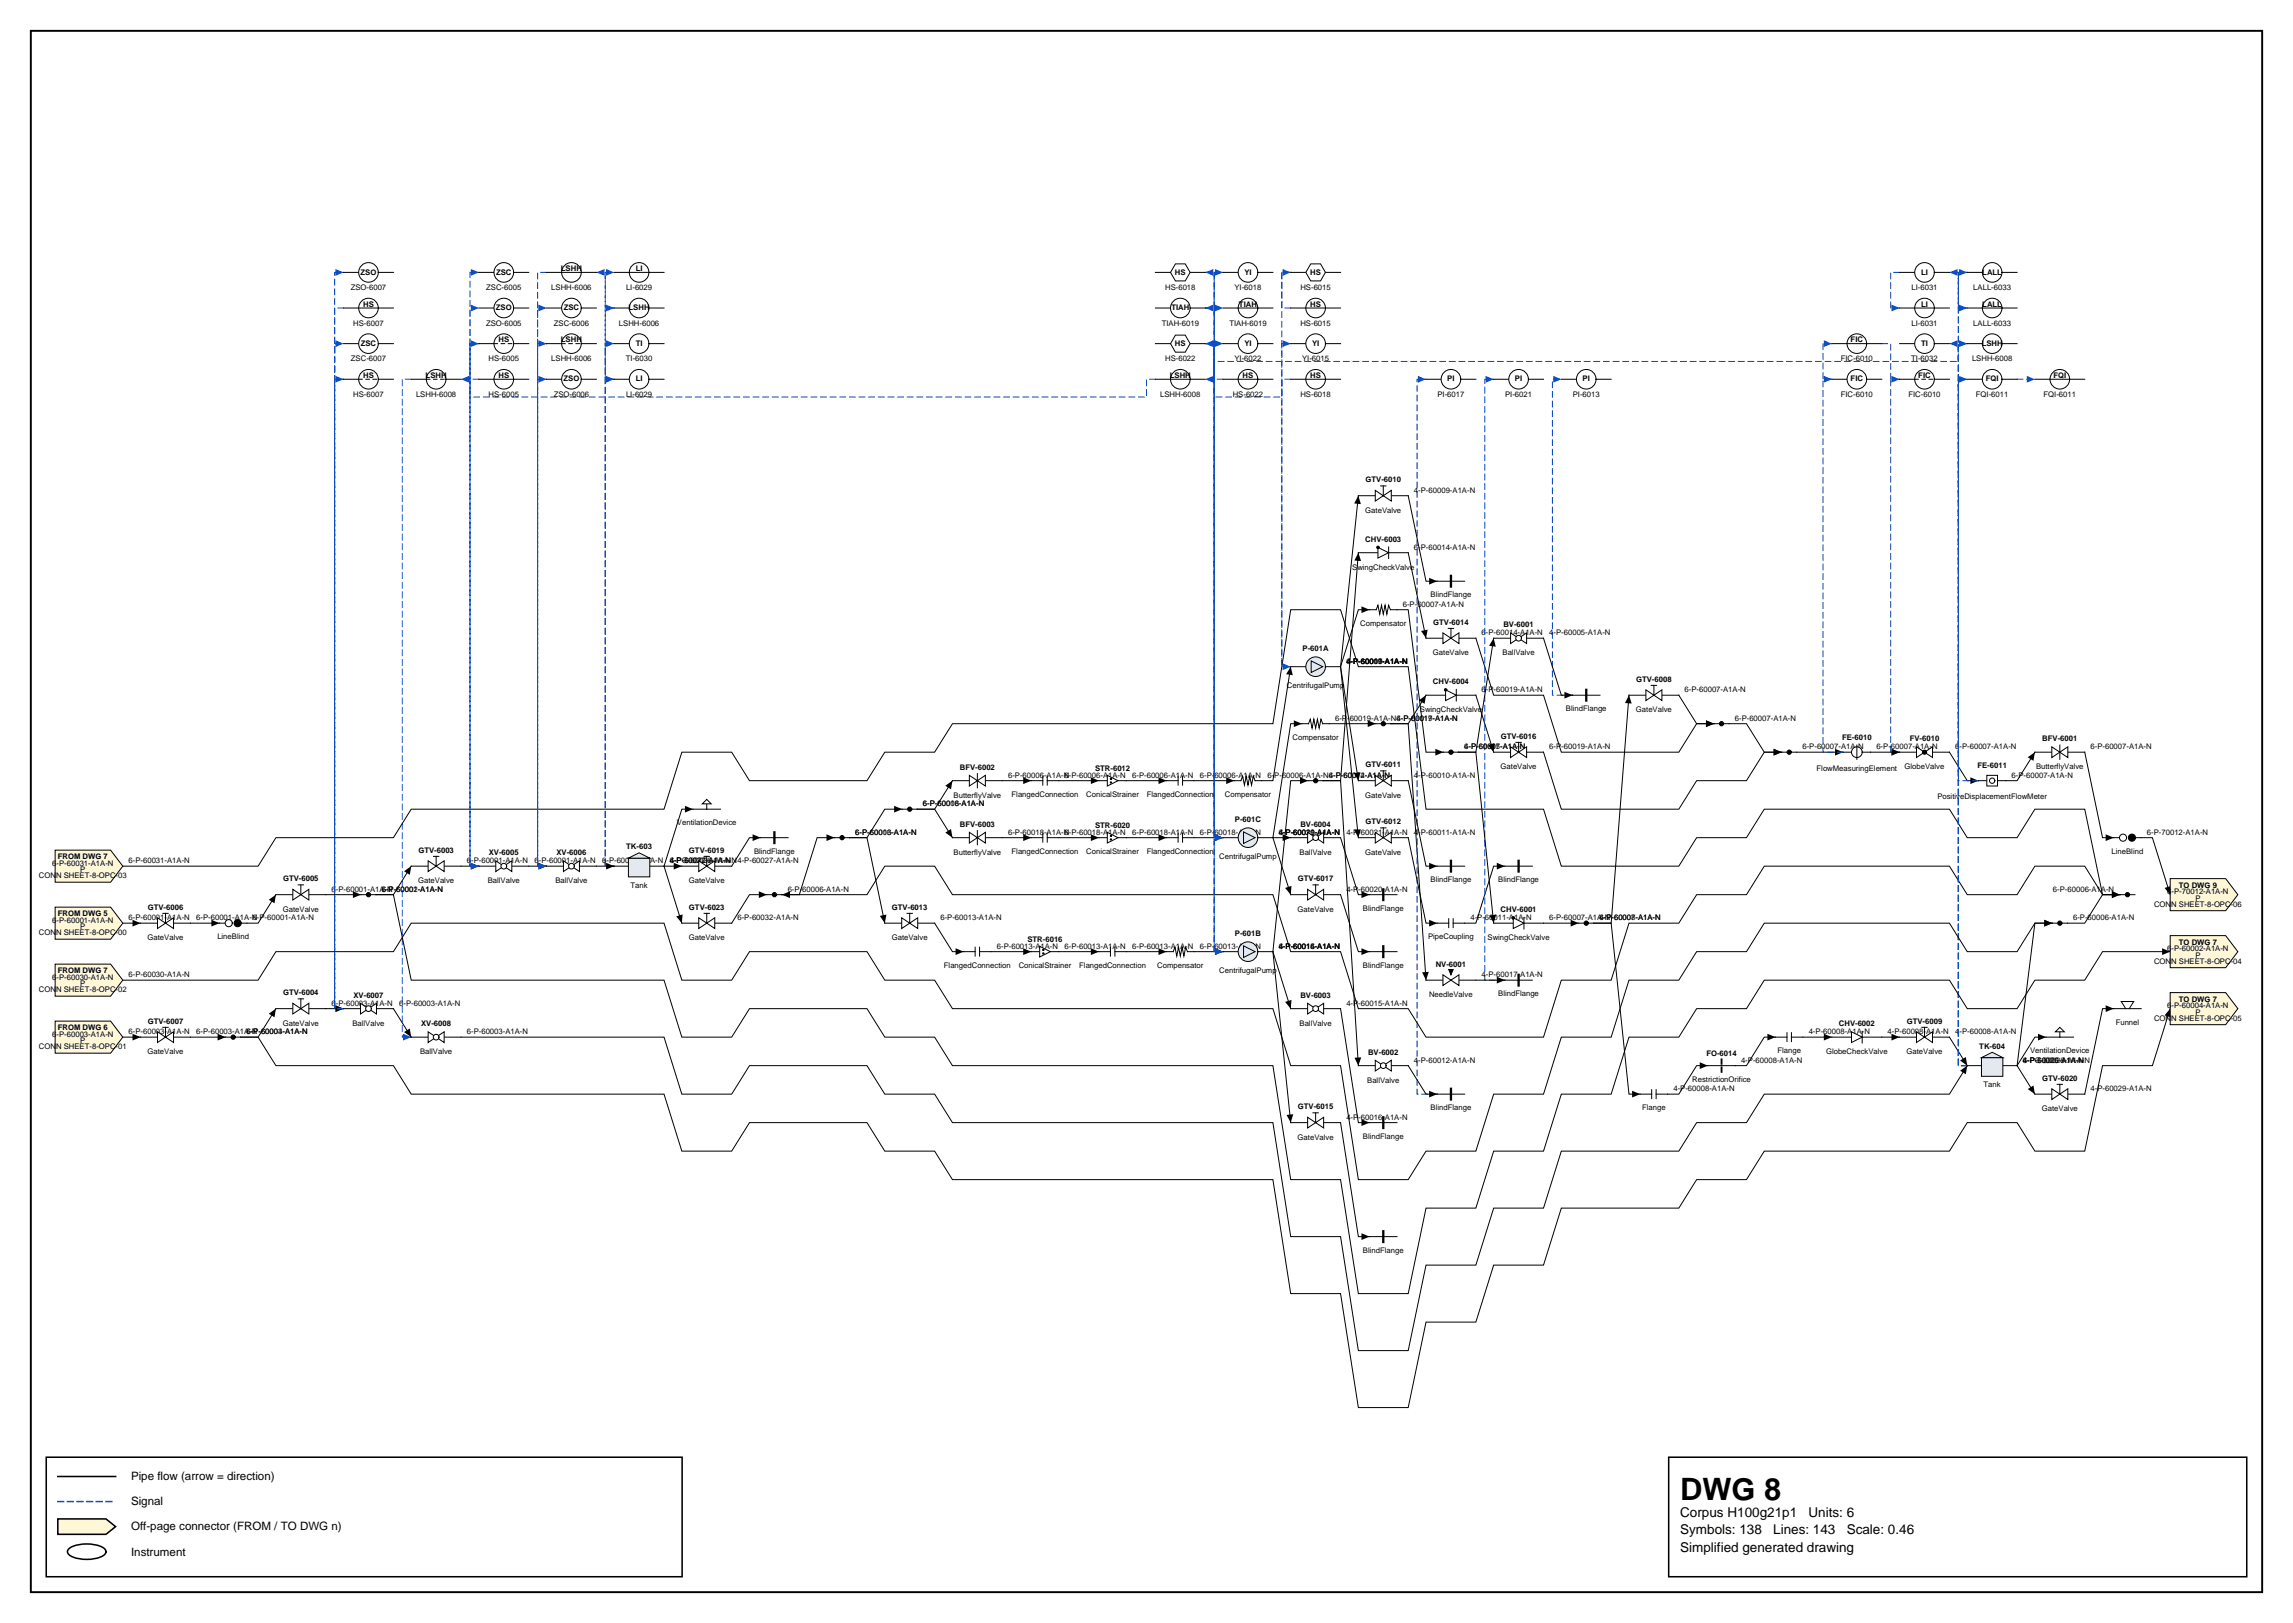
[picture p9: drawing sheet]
<svg xmlns="http://www.w3.org/2000/svg" width="420mm" height="297mm" viewBox="0 0 420 297" stroke-linecap="round" stroke-linejoin="round" font-family="sans-serif">
<defs><g id="words">
<text font-size="5.6" x="307.6" y="274.5">DWG 8</text>
<g font-size="2.5">
<text x="307.6" y="277.6">Corpus H100g21p1</text>
<text x="307.6" y="280.8">Symbols: 138</text>
<text x="324.6" y="280.8">Lines: 143</text>
<text x="331.1" y="277.6">Units: 6</text>
<text x="338.1" y="280.8">Scale: 0.46</text>
<text x="307.6" y="284">Simplified generated drawing</text>
</g>
<g font-size="2.1">
<text x="24" y="270.9">Pipe flow (arrow = direction)</text>
<text x="24" y="275.5">Signal</text>
<text x="24" y="280.1">Off-page connector (FROM / TO DWG n)</text>
<text x="24" y="284.7">Instrument</text>
</g>
<g font-size="1.4">
<text x="64.2" y="53.1">ZSO-6007</text>
<text x="66" y="50.3">ZSO</text>
<text x="89" y="53.1">ZSC-6005</text>
<text x="90.8" y="50.3">ZSC</text>
<text x="100.9" y="53.1">LSHH-6006</text>
<text x="102.7" y="49.6">LSHH</text>
<text x="114.6" y="53.1">LI-6029</text>
<text x="116.4" y="49.6">LI</text>
<text x="213.3" y="53.1">HS-6018</text>
<text x="215.1" y="50.3">HS</text>
<text x="226" y="53.1">YI-6018</text>
<text x="227.8" y="50.3">YI</text>
<text x="238.1" y="53.1">HS-6015</text>
<text x="239.9" y="50.3">HS</text>
<text x="349.9" y="53.1">LI-6031</text>
<text x="351.7" y="50.3">LI</text>
<text x="361.3" y="53.1">LALL-6033</text>
<text x="362.9" y="50.3">LALL</text>
<text x="64.7" y="59.6">HS-6007</text>
<text x="66.5" y="56.1">HS</text>
<text x="89" y="59.6">ZSO-6005</text>
<text x="90.8" y="56.8">ZSO</text>
<text x="101.4" y="59.6">ZSC-6006</text>
<text x="103.2" y="56.8">ZSC</text>
<text x="113.3" y="59.6">LSHH-6006</text>
<text x="115.1" y="56.8">LSHH</text>
<text x="212.7" y="59.6">TIAH-6019</text>
<text x="214.5" y="56.8">TIAH</text>
<text x="225.1" y="59.6">TIAH-6019</text>
<text x="226.8" y="56.1">TIAH</text>
<text x="238.1" y="59.6">HS-6015</text>
<text x="239.9" y="56.1">HS</text>
<text x="349.9" y="59.6">LI-6031</text>
<text x="351.7" y="56.1">LI</text>
<text x="361.3" y="59.6">LALL-6033</text>
<text x="362.9" y="56.1">LALL</text>
<text x="66.1" y="63.3">ZSC</text>
<text x="91.3" y="62.6">HS</text>
<text x="102.7" y="62.6">LSHH</text>
<text x="116.4" y="63.3">TI</text>
<text x="215.1" y="63.3">HS</text>
<text x="227.8" y="63.3">YI</text>
<text x="240.2" y="63.3">YI</text>
<text x="338.8" y="62.6">FIC</text>
<text x="351.7" y="63.3">TI</text>
<text x="362.8" y="63.3">LSHH</text>
<text x="64.2" y="66.1">ZSC-6007</text>
<text x="66.5" y="69.2">HS</text>
<text x="77.9" y="69.2">LSHH</text>
<text x="89.5" y="66.1">HS-6005</text>
<text x="91.3" y="69.2">HS</text>
<text x="100.9" y="66.1">LSHH-6006</text>
<text x="103.2" y="69.8">ZSO</text>
<text x="114.6" y="66.1">TI-6030</text>
<text x="116.4" y="69.8">LI</text>
<text x="213.3" y="66.1">HS-6022</text>
<text x="214.2" y="69.2">LSHH</text>
<text x="226" y="66.1">YI-6022</text>
<text x="227.5" y="69.2">HS</text>
<text x="238.4" y="66.1">YI-6015</text>
<text x="239.9" y="69.2">HS</text>
<text x="265" y="69.8">PI</text>
<text x="277.4" y="69.8">PI</text>
<text x="289.7" y="69.8">PI</text>
<text x="337" y="66.1">FIC-6010</text>
<text x="338.8" y="69.8">FIC</text>
<text x="349.9" y="66.1">TI-6032</text>
<text x="351.2" y="69.2">FIC</text>
<text x="361" y="66.1">LSHH-6008</text>
<text x="363.6" y="69.8">FQI</text>
<text x="375.9" y="69.2">FQI</text>
<text x="64.7" y="72.6">HS-6007</text>
<text x="76.2" y="72.6">LSHH-6008</text>
<text x="89.5" y="72.6">HS-6005</text>
<text x="101.4" y="72.6">ZSO-6006</text>
<text x="114.6" y="72.6">LI-6029</text>
<text x="212.4" y="72.6">LSHH-6008</text>
<text x="225.7" y="72.6">HS-6022</text>
<text x="238.1" y="72.6">HS-6018</text>
<text x="263.2" y="72.6">PI-6017</text>
<text x="275.6" y="72.6">PI-6021</text>
<text x="287.9" y="72.6">PI-6013</text>
<text x="337" y="72.6">FIC-6010</text>
<text x="349.4" y="72.6">FIC-6010</text>
<text x="361.7" y="72.6">FQI-6011</text>
<text x="374.1" y="72.6">FQI-6011</text>
<text x="250" y="88.2">GTV-6010</text>
<text x="250" y="93.8">GateValve</text>
<text x="258.9" y="90.2">4-P-60009-A1A-N</text>
<text x="250" y="99.2">CHV-6003</text>
<text x="258.9" y="100.6">6-P-60014-A1A-N</text>
<text x="247.6" y="104.2">SwingCheckValve</text>
<text x="256.8" y="111.1">6-P-60007-A1A-N</text>
<text x="261.9" y="109.3">BlindFlange</text>
<text x="238.5" y="119.2">P-601A</text>
<text x="249" y="114.5">Compensator</text>
<text x="262.3" y="119.9">GateValve</text>
<text x="262.4" y="114.3">GTV-6014</text>
<text x="271.3" y="116.3">6-P-60014-A1A-N</text>
<text x="275.1" y="119.9">BallValve</text>
<text x="275.2" y="114.8">BV-6001</text>
<text x="283.6" y="116.3">4-P-60005-A1A-N</text>
<text x="235.6" y="125.9">CentrifugalPump</text>
<text x="246.5" y="121.5">4-P-60009-A1A-N</text>
<text x="246.5" y="121.5">4-P-60011-A1A-N</text>
<text x="246.5" y="121.5">6-P-60007-A1A-N</text>
<text x="246.5" y="121.5">4-P-60010-A1A-N</text>
<text x="262.3" y="125.2">CHV-6004</text>
<text x="299.5" y="124.7">GTV-6008</text>
<text x="244.4" y="131.9">6-P-60019-A1A-N6-P-60019-A1A-N</text>
<text x="255.7" y="131.9">4-P-60017-A1A-N</text>
<text x="260" y="130.3">SwingCheckValve</text>
<text x="271.3" y="126.7">6-P-60019-A1A-N</text>
<text x="286.7" y="130.2">BlindFlange</text>
<text x="299.5" y="130.3">GateValve</text>
<text x="308.4" y="126.7">6-P-60007-A1A-N</text>
<text x="317.6" y="131.9">6-P-60007-A1A-N</text>
<text x="236.6" y="135.4">Compensator</text>
<text x="268.1" y="137.1">6-P-60007-A1A-N</text>
<text x="268.1" y="137.1">4-P-60005-A1A-N</text>
<text x="274.8" y="135.2">GTV-6016</text>
<text x="283.6" y="137.1">6-P-60019-A1A-N</text>
<text x="330" y="137.1">6-P-60007-A1A-N</text>
<text x="337.3" y="135.3">FE-6010</text>
<text x="343.5" y="137.1">6-P-60007-A1A-N</text>
<text x="349.6" y="135.7">FV-6010</text>
<text x="358" y="137.1">6-P-60007-A1A-N</text>
<text x="373.9" y="135.7">BFV-6001</text>
<text x="382.7" y="137.1">6-P-60007-A1A-N</text>
<text x="175.7" y="140.9">BFV-6002</text>
<text x="184.6" y="142.3">6-P-60006-A1A-N</text>
<text x="194.9" y="142.3">6-P-60006-A1A-N</text>
<text x="200.5" y="141">STR-6012</text>
<text x="207.3" y="142.3">6-P-60006-A1A-N</text>
<text x="219.7" y="142.3">6-P-60006-A1A-N</text>
<text x="232.1" y="142.3">6-P-60006-A1A-N4-P-60012-A1A-N</text>
<text x="243.3" y="142.3">6-P-60014-A1A-N</text>
<text x="250" y="140.4">GTV-6011</text>
<text x="258.9" y="142.3">4-P-60010-A1A-N</text>
<text x="274.7" y="140.8">GateValve</text>
<text x="332.6" y="141.1">FlowMeasuringElement</text>
<text x="348.7" y="140.8">GlobeValve</text>
<text x="362" y="140.6">FE-6011</text>
<text x="368.3" y="142.3">6-P-60007-A1A-N</text>
<text x="372.8" y="140.8">ButterflyValve</text>
<text x="169" y="147.6">6-P-60018-A1A-N</text>
<text x="169" y="147.6">6-P-60006-A1A-N</text>
<text x="174.6" y="146">ButterflyValve</text>
<text x="185.2" y="145.8">FlangedConnection</text>
<text x="198.9" y="145.8">ConicalStrainer</text>
<text x="210" y="145.8">FlangedConnection</text>
<text x="224.2" y="145.8">Compensator</text>
<text x="250" y="146">GateValve</text>
<text x="354.7" y="146.3">PositiveDisplacementFlowMeter</text>
<text x="114.7" y="155.4">TK-603</text>
<text x="123.9" y="151">VentilationDevice</text>
<text x="156.6" y="152.8">6-P-60013-A1A-N</text>
<text x="156.6" y="152.8">6-P-60006-A1A-N</text>
<text x="175.7" y="151.3">BFV-6003</text>
<text x="184.6" y="152.8">6-P-60018-A1A-N</text>
<text x="194.9" y="152.8">6-P-60018-A1A-N</text>
<text x="200.5" y="151.5">STR-6020</text>
<text x="207.3" y="152.8">6-P-60018-A1A-N</text>
<text x="219.7" y="152.8">6-P-60018-A1A-N</text>
<text x="226.1" y="150.5">P-601C</text>
<text x="234.1" y="152.8">6-P-60019-A1A-N</text>
<text x="234.1" y="152.8">4-P-60020-A1A-N</text>
<text x="234.1" y="152.8">4-P-60021-A1A-N</text>
<text x="238.1" y="151.3">BV-6004</text>
<text x="246.5" y="152.8">4-P-60021-A1A-N</text>
<text x="250" y="150.8">GTV-6012</text>
<text x="258.9" y="152.8">4-P-60011-A1A-N</text>
<text x="393.1" y="152.8">6-P-70012-A1A-N</text>
<text x="7.1" y="160.8">CONN SHEET-8-OPC-03</text>
<text x="9.6" y="158.4">6-P-60031-A1A-N</text>
<text x="10.6" y="157.3">FROM DWG 7</text>
<text x="14.7" y="159.6">P</text>
<text x="23.5" y="158">6-P-60031-A1A-N</text>
<text x="51.8" y="161.3">GTV-6005</text>
<text x="76.6" y="161.6">GateValve</text>
<text x="76.6" y="156">GTV-6003</text>
<text x="85.5" y="158">6-P-60001-A1A-N</text>
<text x="89.3" y="161.6">BallValve</text>
<text x="89.5" y="156.5">XV-6005</text>
<text x="97.9" y="158">6-P-60001-A1A-N</text>
<text x="101.7" y="161.6">BallValve</text>
<text x="101.9" y="156.5">XV-6006</text>
<text x="110.2" y="158">6-P-60001-A1A-N</text>
<text x="122.6" y="158">4-PG-60026-A1A-N4-P-60027-A1A-N</text>
<text x="122.6" y="158">4-P-60027-A1A-N</text>
<text x="122.6" y="158">6-P-60032-A1A-N</text>
<text x="126.1" y="161.6">GateValve</text>
<text x="126.1" y="156">GTV-6019</text>
<text x="138.1" y="156.2">BlindFlange</text>
<text x="174.6" y="156.4">ButterflyValve</text>
<text x="185.2" y="156.2">FlangedConnection</text>
<text x="198.9" y="156.2">ConicalStrainer</text>
<text x="210" y="156.2">FlangedConnection</text>
<text x="223.2" y="157.2">CentrifugalPump</text>
<text x="237.6" y="161.3">GTV-6017</text>
<text x="237.9" y="156.4">BallValve</text>
<text x="250" y="156.4">GateValve</text>
<text x="261.9" y="161.5">BlindFlange</text>
<text x="274.3" y="161.5">BlindFlange</text>
<text x="386.6" y="156.2">LineBlind</text>
<text x="10.6" y="167.7">FROM DWG 5</text>
<text x="27.1" y="166.5">GTV-6006</text>
<text x="51.8" y="166.8">GateValve</text>
<text x="60.7" y="163.2">6-P-60001-A1A-N</text>
<text x="69.9" y="163.2">6-P-60001-A1A-N</text>
<text x="69.9" y="163.2">6-P-60002-A1A-N</text>
<text x="115.4" y="162.4">Tank</text>
<text x="126.1" y="166.5">GTV-6023</text>
<text x="144.2" y="163.2">6-P-60006-A1A-N</text>
<text x="163.3" y="166.5">GTV-6013</text>
<text x="237.6" y="166.8">GateValve</text>
<text x="246.5" y="163.2">4-P-60020-A1A-N</text>
<text x="249.5" y="166.7">BlindFlange</text>
<text x="274.7" y="167">CHV-6001</text>
<text x="375.9" y="163.2">6-P-60006-A1A-N</text>
<text x="394.4" y="166">CONN SHEET-8-OPC-06</text>
<text x="396.8" y="163.6">6-P-70012-A1A-N</text>
<text x="398.9" y="162.5">TO DWG 9</text>
<text x="401.9" y="164.8">P</text>
<text x="7.1" y="171.2">CONN SHEET-8-OPC-00</text>
<text x="9.6" y="168.9">6-P-60001-A1A-N</text>
<text x="14.7" y="170">P</text>
<text x="23.5" y="168.4">6-P-60001-A1A-N</text>
<text x="27" y="172">GateValve</text>
<text x="35.9" y="168.4">6-P-60001-A1A-N</text>
<text x="39.8" y="171.9">LineBlind</text>
<text x="46.3" y="168.4">6-P-60001-A1A-N</text>
<text x="126.1" y="172">GateValve</text>
<text x="135" y="168.4">6-P-60032-A1A-N</text>
<text x="163.3" y="172">GateValve</text>
<text x="172.2" y="168.4">6-P-60013-A1A-N</text>
<text x="182.5" y="173.6">6-P-60013-A1A-N</text>
<text x="188.1" y="172.3">STR-6016</text>
<text x="194.9" y="173.6">6-P-60013-A1A-N</text>
<text x="207.3" y="173.6">6-P-60013-A1A-N</text>
<text x="219.7" y="173.6">6-P-60013-A1A-N</text>
<text x="226.1" y="171.4">P-601B</text>
<text x="234.1" y="173.6">4-P-60015-A1A-N</text>
<text x="234.1" y="173.6">4-P-60016-A1A-N</text>
<text x="234.1" y="173.6">6-P-60014-A1A-N</text>
<text x="261.4" y="171.9">PipeCoupling</text>
<text x="269.2" y="168.4">4-P-60011-A1A-N</text>
<text x="272.3" y="172">SwingCheckValve</text>
<text x="283.6" y="168.4">6-P-60007-A1A-N</text>
<text x="292.8" y="168.4">4-P-60008-A1A-N</text>
<text x="292.8" y="168.4">6-P-60007-A1A-N</text>
<text x="379.5" y="168.4">6-P-60006-A1A-N</text>
<text x="398.9" y="172.9">TO DWG 7</text>
<text x="9.6" y="179.3">6-P-60030-A1A-N</text>
<text x="10.6" y="178.1">FROM DWG 7</text>
<text x="23.5" y="178.9">6-P-60030-A1A-N</text>
<text x="172.8" y="177.1">FlangedConnection</text>
<text x="186.5" y="177.1">ConicalStrainer</text>
<text x="197.6" y="177.1">FlangedConnection</text>
<text x="211.9" y="177.1">Compensator</text>
<text x="223.2" y="178.1">CentrifugalPump</text>
<text x="249.5" y="177.1">BlindFlange</text>
<text x="262.9" y="176.9">NV-6001</text>
<text x="271.3" y="178.9">4-P-60017-A1A-N</text>
<text x="394.4" y="176.4">CONN SHEET-8-OPC-04</text>
<text x="396.8" y="174.1">6-P-60002-A1A-N</text>
<text x="401.9" y="175.3">P</text>
<text x="7.1" y="181.6">CONN SHEET-8-OPC-02</text>
<text x="14.7" y="180.5">P</text>
<text x="51.8" y="182.1">GTV-6004</text>
<text x="60.7" y="184.1">6-P-60003-A1A-N</text>
<text x="64.7" y="182.6">XV-6007</text>
<text x="73.1" y="184.1">6-P-60003-A1A-N</text>
<text x="238.1" y="182.6">BV-6003</text>
<text x="246.5" y="184.1">4-P-60015-A1A-N</text>
<text x="261.6" y="182.5">NeedleValve</text>
<text x="274.3" y="182.3">BlindFlange</text>
<text x="396.8" y="184.5">6-P-60004-A1A-N</text>
<text x="398.9" y="183.3">TO DWG 7</text>
<text x="401.9" y="185.7">P</text>
<text x="9.6" y="189.7">6-P-60003-A1A-N</text>
<text x="10.6" y="188.5">FROM DWG 6</text>
<text x="14.7" y="190.9">P</text>
<text x="23.5" y="189.3">6-P-60003-A1A-N</text>
<text x="27.1" y="187.3">GTV-6007</text>
<text x="35.9" y="189.3">6-P-60003-A1A-N</text>
<text x="45.1" y="189.3">6-P-60003-A1A-N</text>
<text x="45.1" y="189.3">6-P-60004-A1A-N</text>
<text x="51.8" y="187.7">GateValve</text>
<text x="64.5" y="187.7">BallValve</text>
<text x="77.1" y="187.8">XV-6008</text>
<text x="85.5" y="189.3">6-P-60003-A1A-N</text>
<text x="237.9" y="187.7">BallValve</text>
<text x="331.1" y="189.3">4-P-60008-A1A-N</text>
<text x="336.7" y="187.8">CHV-6002</text>
<text x="345.6" y="189.3">4-P-60008-A1A-N</text>
<text x="349.1" y="187.3">GTV-6009</text>
<text x="358" y="189.3">4-P-60008-A1A-N</text>
<text x="362.4" y="191.9">TK-604</text>
<text x="387.3" y="187.5">Funnel</text>
<text x="394.4" y="186.9">CONN SHEET-8-OPC-05</text>
<text x="7.1" y="192.1">CONN SHEET-8-OPC-01</text>
<text x="27" y="192.9">GateValve</text>
<text x="76.9" y="192.9">BallValve</text>
<text x="250.5" y="193">BV-6002</text>
<text x="258.9" y="194.5">4-P-60012-A1A-N</text>
<text x="309.8" y="198">RestrictionOrifice</text>
<text x="312.4" y="193.2">FO-6014</text>
<text x="318.8" y="194.5">4-P-60008-A1A-N</text>
<text x="325.4" y="192.7">Flange</text>
<text x="334.3" y="192.9">GlobeCheckValve</text>
<text x="349" y="192.9">GateValve</text>
<text x="370.3" y="194.5">4-PG-60028-A1A-N</text>
<text x="370.3" y="194.5">6-P-60006-A1A-N</text>
<text x="370.3" y="194.5">4-P-60029-A1A-N</text>
<text x="371.7" y="192.7">VentilationDevice</text>
<text x="373.9" y="197.8">GTV-6020</text>
<text x="237.6" y="203">GTV-6015</text>
<text x="250.3" y="198.1">BallValve</text>
<text x="261.9" y="203.2">BlindFlange</text>
<text x="300.6" y="203.2">Flange</text>
<text x="306.4" y="199.7">4-P-60008-A1A-N</text>
<text x="363.2" y="198.9">Tank</text>
<text x="373.8" y="203.3">GateValve</text>
<text x="382.7" y="199.7">4-P-60029-A1A-N</text>
<text x="237.6" y="208.6">GateValve</text>
<text x="246.5" y="204.9">4-P-60016-A1A-N</text>
<text x="249.5" y="208.4">BlindFlange</text>
<text x="249.5" y="229.2">BlindFlange</text>
</g>
</g></defs>
<path d="M5.6 5.6h408.6v285.8h-408.6z" fill="none" stroke="#000" stroke-width=".35"/>
<path d="M8.5 266.7h116.4v21.9h-116.4zM10.6 270.2h10.6M305.5 266.7h105.8v21.9h-105.8z" fill="none" stroke="#000" stroke-width=".28"/>
<path d="M10.6 274.8h10.6" fill="none" stroke="#0046c8" stroke-width=".28" stroke-dasharray="1.1 .7"/>
<path d="M10.6 278h8.8l1.8 1.4-1.8 1.4h-8.8z" fill="#fff7d6" stroke="#000" stroke-width=".28"/>
<path d="M12.7 283.4a6.7 6.7 0 0 1 6.3 0 .72 .72 0 0 1 0 1.2 6.7 6.7 0 0 1-6.3 0 .72 .72 0 0 1 0-1.2z" fill="none" stroke="#000" stroke-width=".28"/>
<path d="M325.1 189.8h-2.1l-3.3 5.2h-2" fill="none" stroke="#000" stroke-width=".18"/>
<path d="M323.6 189.2l1.5 .6-1.5 .6z" fill="#000"/>
<path d="M75.3 69.4h-1.6v120.4h1.6" fill="none" stroke="#0046c8" stroke-width=".18" stroke-dasharray="1.1 .7"/>
<path d="M73.8 189.2l1.5 .6-1.5 .6z" fill="#0046c8"/>
<path d="M270.2 116.8l3.3 10.4h9.1l3.2 10.5h21.6l3.2-5.2h3.2M261.1 127.2l-3.3 5.3h-3.2h3.2l3.3 46.9M34.9 189.8h6.4" fill="none" stroke="#000" stroke-width=".18"/>
<path d="M259.8 128.2l1.3-1-.3 1.6zM312.3 131.8l1.5 .7-1.5 .6zM260.4 178l1.2-.1-.5 1.5zM39.8 189.2l1.5 .6-1.5 .6z" fill="#000"/>
<path d="M263.1 200.2h-3.7v-130.8h1.7" fill="none" stroke="#0046c8" stroke-width=".18" stroke-dasharray="1.1 .7"/>
<path d="M259.6 68.8l1.5 .6-1.5 .6z" fill="#0046c8"/>
<path d="M84.4 158.5h3.3" fill="none" stroke="#000" stroke-width=".18"/>
<path d="M86.2 157.9l1.5 .6-1.5 .6z" fill="#000"/>
<path d="M223.9 69.4h-1.6v-6.5h-1.6" fill="none" stroke="#0046c8" stroke-width=".18" stroke-dasharray="1.1 .7"/>
<path d="M220.7 62.9l1.4-.6v1.2z" fill="#0046c8"/>
<path d="M236.3 56.4h-1.6v-6.5h1.6" fill="none" stroke="#0046c8" stroke-width=".18" stroke-dasharray="1.1 .7"/>
<path d="M234.8 49.2l1.5 .7-1.5 .6z" fill="#0046c8"/>
<path d="M193.8 142.9h7.4M50.5 163.7l-3.2 5.3h-2.1" fill="none" stroke="#000" stroke-width=".18"/>
<path d="M199.7 142.3l1.5 .6-1.5 .6zM49.2 164.7l1.3-1-.2 1.6z" fill="#000"/>
<path d="M87.7 69.4h-1.7v-6.5h1.7" fill="none" stroke="#0046c8" stroke-width=".18" stroke-dasharray="1.1 .7"/>
<path d="M86.2 62.3l1.5 .6-1.5 .6z" fill="#0046c8"/>
<path d="M193.8 174.2h7.4" fill="none" stroke="#000" stroke-width=".18"/>
<path d="M199.7 173.6l1.5 .6-1.5 .6z" fill="#000"/>
<path d="M369.3 69.4h3.3" fill="none" stroke="#0046c8" stroke-width=".18" stroke-dasharray="1.1 .7"/>
<path d="M371.1 68.8l1.5 .6-1.5 .6z" fill="#0046c8"/>
<path d="M360.2 62.9h-1.7v3.3h-136.2v3.2h-1.6" fill="none" stroke="#0046c8" stroke-width=".18" stroke-dasharray="1.1 .7"/>
<path d="M220.7 69.4l1.4-.6v1.2z" fill="#0046c8"/>
<path d="M236.3 122l-3.3 20.9h-2M243.4 132.5h8.5M381.7 137.7l3.2 15.6h2.1M218.6 153.3h5.3M218.6 142.9h7.4M245.4 184.6l3.3 20.9h2M257.8 195l3.3 5.2h2M356.9 189.8l3.3 5.2" fill="none" stroke="#000" stroke-width=".18"/>
<path d="M236.3 122l.4 1.6-1.2-.2zM250.4 131.8l1.5 .7-1.5 .6zM222.4 152.7l1.5 .6-1.5 .6zM224.5 142.3l1.5 .6-1.5 .6zM385.5 152.7l1.5 .6-1.5 .6zM358.9 194.1l1-.7 .3 1.6zM249.3 204.8l1.4 .7-1.4 .6zM261.6 199.6l1.5 .6-1.5 .7z" fill="#000"/>
<path d="M360.2 49.9h-1.7v6.5h1.7" fill="none" stroke="#0046c8" stroke-width=".18" stroke-dasharray="1.1 .7"/>
<path d="M358.7 55.8l1.5 .6-1.5 .6z" fill="#0046c8"/>
<path d="M257.8 90.7l3.3 15.7h2M165.2 148.1h-3.2l-3.3 5.2h-3.2h3.2l3.3 15.7" fill="none" stroke="#000" stroke-width=".18"/>
<path d="M261.6 105.8l1.5 .6-1.5 .6zM163.7 147.5l1.5 .6-1.5 .6zM161.1 167.6l1.2-.2-.3 1.6z" fill="#000"/>
<path d="M62.9 69.4h-1.6v115.2h1.6" fill="none" stroke="#0046c8" stroke-width=".18" stroke-dasharray="1.1 .7"/>
<path d="M61.4 184l1.5 .6-1.5 .6z" fill="#0046c8"/>
<path d="M312.7 195h-2.1l-3.2 5.2h-2.1" fill="none" stroke="#000" stroke-width=".18"/>
<path d="M311.2 194.4l1.5 .6-1.5 .7z" fill="#000"/>
<path d="M112.4 69.4h-1.6v-19.5h1.6" fill="none" stroke="#0046c8" stroke-width=".18" stroke-dasharray="1.1 .7"/>
<path d="M111 49.2l1.4 .7-1.4 .6z" fill="#0046c8"/>
<path d="M282.6 137.7l3.2 10.4h21.6l3.2-5.2h9.1l3.3-5.2h3.2M183.5 153.3h5.3M275.5 158.5h-2l-3.3 10.5h-2.1M171.1 169l3.3 5.2h2" fill="none" stroke="#000" stroke-width=".18"/>
<path d="M324.7 137l1.5 .7-1.5 .6zM187.3 152.7l1.5 .6-1.5 .6zM274 157.9l1.5 .6-1.5 .6zM174.9 173.6l1.5 .6-1.5 .6z" fill="#000"/>
<path d="M287.9 127.2h-3.7v-57.8h1.6" fill="none" stroke="#0046c8" stroke-width=".18" stroke-dasharray="1.1 .7"/>
<path d="M284.4 68.8l1.4 .6-1.4 .6z" fill="#0046c8"/>
<path d="M96.8 158.5h3.3" fill="none" stroke="#000" stroke-width=".18"/>
<path d="M98.6 157.9l1.5 .6-1.5 .6z" fill="#000"/>
<path d="M87.7 158.5h-1.7v-102.1h1.7" fill="none" stroke="#0046c8" stroke-width=".18" stroke-dasharray="1.1 .7"/>
<path d="M86.2 55.8l1.5 .6-1.5 .6z" fill="#0046c8"/>
<path d="M87.7 158.5h-1.7v-108.6h1.7" fill="none" stroke="#0046c8" stroke-width=".18" stroke-dasharray="1.1 .7"/>
<path d="M86.2 49.2l1.5 .7-1.5 .6z" fill="#0046c8"/>
<path d="M275.5 179.4h-3.7v-110h1.7" fill="none" stroke="#0046c8" stroke-width=".18" stroke-dasharray="1.1 .7"/>
<path d="M272 68.8l1.5 .6-1.5 .6z" fill="#0046c8"/>
<path d="M126.9 148.1h-2.1l-3.2 10.4" fill="none" stroke="#000" stroke-width=".18"/>
<path d="M125.4 147.5l1.5 .6-1.5 .6z" fill="#000"/>
<path d="M112.4 158.5h-1.6v-89.1h1.6" fill="none" stroke="#0046c8" stroke-width=".18" stroke-dasharray="1.1 .7"/>
<path d="M111 68.8l1.4 .6-1.4 .6z" fill="#0046c8"/>
<path d="M121.6 158.5h3.2" fill="none" stroke="#000" stroke-width=".18"/>
<path d="M123.3 157.9l1.5 .6-1.5 .6z" fill="#000"/>
<path d="M112.4 158.5h-1.6v-95.6h1.6" fill="none" stroke="#0046c8" stroke-width=".18" stroke-dasharray="1.1 .7"/>
<path d="M111 62.3l1.4 .6-1.4 .6z" fill="#0046c8"/>
<path d="M112.4 158.5h-1.6v-102.1h1.6" fill="none" stroke="#0046c8" stroke-width=".18" stroke-dasharray="1.1 .7"/>
<path d="M111 55.8l1.4 .6-1.4 .6z" fill="#0046c8"/>
<path d="M121.6 158.5l3.2 10.5M233 174.2l3.3 10.4" fill="none" stroke="#000" stroke-width=".18"/>
<path d="M123.8 167.7l1.2-.3-.2 1.6zM235.3 183.4l1.2-.4-.2 1.6z" fill="#000"/>
<path d="M223.9 174.2h-1.6v-124.3h1.6" fill="none" stroke="#0046c8" stroke-width=".18" stroke-dasharray="1.1 .7"/>
<path d="M222.4 49.2l1.5 .7-1.5 .6z" fill="#0046c8"/>
<path d="M233 174.2l3.3 31.3" fill="none" stroke="#000" stroke-width=".18"/>
<path d="M235.5 204.1l1.3-.2-.5 1.6z" fill="#000"/>
<path d="M223.9 174.2h-1.6v-117.8h-1.6" fill="none" stroke="#0046c8" stroke-width=".18" stroke-dasharray="1.1 .7"/>
<path d="M220.7 56.4l1.4-.6v1.2z" fill="#0046c8"/>
<path d="M270.2 127.2l3.3 10.5M239.5 142.9h-3.2l-3.3 31.3M181.4 174.2h7.4" fill="none" stroke="#000" stroke-width=".18"/>
<path d="M272.4 136.4l1.2-.3-.1 1.6zM238 142.3l1.5 .6-1.5 .6zM187.3 173.6l1.5 .6-1.5 .6z" fill="#000"/>
<path d="M236.3 49.9h-1.6v72.1h1.6" fill="none" stroke="#0046c8" stroke-width=".18" stroke-dasharray="1.1 .7"/>
<path d="M234.8 121.4l1.5 .6-1.5 .6z" fill="#0046c8"/>
<path d="M22.5 158.5h24.8l3.2-5.2h21.5l3.3-5.2h46.3l3.2-10.4h9.2l3.2 5.2h21.5l3.3-5.2h9.1l3.3-5.2h58.6l3.3-20.9h9.1l3.3 10.4h9.1l3.3 26.1h21.5l3.2 10.4h21.6l3.2-5.2h9.1l3.3-5.2h33.9l3.3 5.2h9.1l3.3-5.2h9.1l3.2 15.6h3.2M59.6 184.6h3.3" fill="none" stroke="#000" stroke-width=".18"/>
<path d="M386.6 163.1l1.5 .6-1.5 .7zM61.4 184l1.5 .6-1.5 .6z" fill="#000"/>
<path d="M347.8 69.4h-1.7v68.3h1.7" fill="none" stroke="#0046c8" stroke-width=".18" stroke-dasharray="1.1 .7"/>
<path d="M346.3 137l1.5 .7-1.5 .6z" fill="#0046c8"/>
<path d="M356.9 137.7l3.3 5.2h2M139.3 153.3h-2.1l-3.2 5.2M257.8 153.3l3.3 15.7h2M392 153.3h2.1l3.2 10.4M22.5 169h3.2" fill="none" stroke="#000" stroke-width=".18"/>
<path d="M137.8 152.7l1.5 .6-1.5 .6zM360.7 142.3l1.5 .6-1.5 .6zM24.3 168.3l1.4 .7-1.4 .6zM261.6 168.3l1.5 .7-1.5 .6zM396.3 162.5l1.2-.4-.2 1.6z" fill="#000"/>
<path d="M220.7 62.9h1.6v90.4h1.6" fill="none" stroke="#0046c8" stroke-width=".18" stroke-dasharray="1.1 .7"/>
<path d="M222.4 152.7l1.5 .6-1.5 .6z" fill="#0046c8"/>
<path d="M328.9 137.7h8.5M152.8 153.3h-3.2l-3.3 10.4h-3.1M206.2 174.2h7.4" fill="none" stroke="#000" stroke-width=".18"/>
<path d="M336 137l1.4 .7-1.4 .6zM151.3 152.7l1.5 .6-1.5 .6zM212.1 173.6l1.5 .6-1.5 .6z" fill="#000"/>
<path d="M87.7 62.9h-1.7v95.6h1.7" fill="none" stroke="#0046c8" stroke-width=".18" stroke-dasharray="1.1 .7"/>
<path d="M86.2 157.9l1.5 .6-1.5 .6z" fill="#0046c8"/>
<path d="M255.8 111.6h2l3.3 26.1h3.2M143.2 163.7h15.5l3.3-5.2h9.1l3.3 5.2h58.6l3.3 10.5h9.1l3.3 10.4h9.1l3.3 5.2h21.5l3.2-10.4h9.2l3.2-10.4h9.2l3.2-5.3h9.1l3.3-5.2h33.9l3.3 5.2h9.1l3.3-5.2h9.1l3.2 5.2h3.2M218.6 174.2h5.3M50.5 184.6l-3.2 5.2h-3.2h3.2l3.2 5.2h21.5l3.3 5.2h46.3l3.2 10.5h9.2l3.2-5.2h21.5l3.3 5.2h9.1l3.3 5.2h58.6l3.3 20.9h9.1l3.3 20.8h9.1l3.3-15.6h9.1l3.3-10.5h9.1l3.2-10.4h21.6l3.2-5.2h9.1l3.3-5.2h33.9l3.3-5.2h9.1l3.3 5.2h9.1l3.2-15.7h9.2l3.2-10.4M374.6 189.8h-2l-3.3 5.2M245.4 205.5l3.3 20.8h2" fill="none" stroke="#000" stroke-width=".18"/>
<path d="M262.8 137l1.5 .7-1.5 .6zM143.2 163.7l1.4-.6v1.3zM222.4 173.6l1.5 .6-1.5 .6zM49.2 185.5l1.3-.9-.2 1.6zM373.1 189.2l1.5 .6-1.5 .6zM397.3 184.6l.2 1.6-1.2-.4zM249.3 225.7l1.4 .6-1.4 .6z" fill="#000"/>
<path d="M360.2 195h-1.7v-132.1h1.7" fill="none" stroke="#0046c8" stroke-width=".18" stroke-dasharray="1.1 .7"/>
<path d="M358.7 62.3l1.5 .6-1.5 .6z" fill="#0046c8"/>
<path d="M360.2 195h-1.7v-145.1h1.7" fill="none" stroke="#0046c8" stroke-width=".18" stroke-dasharray="1.1 .7"/>
<path d="M358.7 49.2l1.5 .7-1.5 .6z" fill="#0046c8"/>
<path d="M360.2 195h-1.7v-132.1h-1.6" fill="none" stroke="#0046c8" stroke-width=".18" stroke-dasharray="1.1 .7"/>
<path d="M356.9 62.9l1.5-.6v1.2z" fill="#0046c8"/>
<path d="M360.2 195h-1.7v-145.1h-1.6" fill="none" stroke="#0046c8" stroke-width=".18" stroke-dasharray="1.1 .7"/>
<path d="M356.9 49.9l1.5-.7v1.3z" fill="#0046c8"/>
<path d="M375.7 169h-3.1l-3.3 26 3.3 5.2" fill="none" stroke="#000" stroke-width=".18"/>
<path d="M374.3 168.3l1.4 .7-1.4 .6zM371.2 199.3l1.1-.6 .3 1.5z" fill="#000"/>
<path d="M362.2 142.9h-3.7v-73.5h1.7" fill="none" stroke="#0046c8" stroke-width=".18" stroke-dasharray="1.1 .7"/>
<path d="M358.7 68.8l1.5 .6-1.5 .6z" fill="#0046c8"/>
<path d="M372.6 137.7l-3.3 5.2h-2.1M84.4 189.8h37.2l3.2 10.4h9.2l3.2-5.2h21.5l3.3 5.2h9.1l3.3 5.3h58.6l3.3 20.8h9.1l3.3 20.9h9.1l3.3-15.7h9.1l3.3-10.4h9.1l3.2-10.4h21.6l3.2-5.2h9.1l3.3-5.3h33.9l3.3-5.2" fill="none" stroke="#000" stroke-width=".18"/>
<path d="M371.2 138.6l1.4-.9-.3 1.5zM358.9 196l1.3-1-.3 1.6z" fill="#000"/>
<path d="M100.1 62.9h-1.7v95.6h1.7" fill="none" stroke="#0046c8" stroke-width=".18" stroke-dasharray="1.1 .7"/>
<path d="M98.6 157.9l1.5 .6-1.5 .6z" fill="#0046c8"/>
<path d="M245.4 163.7l3.3 10.5h2" fill="none" stroke="#000" stroke-width=".18"/>
<path d="M249.3 173.6l1.4 .6-1.4 .6z" fill="#000"/>
<path d="M223.9 153.3h-1.6v-90.4h1.6" fill="none" stroke="#0046c8" stroke-width=".18" stroke-dasharray="1.1 .7"/>
<path d="M222.4 62.3l1.5 .6-1.5 .6z" fill="#0046c8"/>
<path d="M238.4 132.5h-2.1l-3.3 20.8M75.3 158.5l-3.3 5.2h-3.2h3.2l3.3 15.7h46.3l3.2 10.4h9.2l3.2-5.2h21.5l3.3 5.2h9.1l3.3 5.2h58.6l3.3 20.9h9.1l3.3 20.9h9.1l3.3-15.7h9.1l3.3-10.4h9.1l3.2-10.5h9.2l3.2-10.4h9.2l3.2-5.2h9.1l3.3-5.2h33.9l3.3 5.2h9.1l3.3-5.2h9.1l3.2-5.2h12.4M206.2 153.3h7.4M233 153.3l3.3 10.4M233 153.3h3.3M59.6 163.7h6.5M330.1 189.8h5.3" fill="none" stroke="#000" stroke-width=".18"/>
<path d="M236.9 131.8l1.5 .7-1.5 .6zM74 159.5l1.3-1-.3 1.6zM212.1 152.7l1.5 .6-1.5 .6zM234.8 152.7l1.5 .6-1.5 .6zM64.6 163.1l1.5 .6-1.5 .7zM235.3 162.5l1.2-.4-.2 1.6zM395.8 173.6l1.5 .6-1.5 .6zM333.9 189.2l1.5 .6-1.5 .6z" fill="#000"/>
<path d="M112.4 56.4h-1.6v-6.5h-1.6" fill="none" stroke="#0046c8" stroke-width=".18" stroke-dasharray="1.1 .7"/>
<path d="M109.2 49.9l1.5-.7v1.3z" fill="#0046c8"/>
<path d="M344.5 62.9h1.6v6.5h1.7" fill="none" stroke="#0046c8" stroke-width=".18" stroke-dasharray="1.1 .7"/>
<path d="M346.3 68.8l1.5 .6-1.5 .6z" fill="#0046c8"/>
<path d="M347.8 49.9h-1.7v6.5h1.7" fill="none" stroke="#0046c8" stroke-width=".18" stroke-dasharray="1.1 .7"/>
<path d="M346.3 55.8l1.5 .6-1.5 .6z" fill="#0046c8"/>
<path d="M316.6 132.5h3.1l3.3 5.2h3.2M174.4 142.9l-3.3 5.2h-3.2h3.2l3.3 5.2M270.2 179.4h5.3M375.7 169h-3.1l-3.3 5.2h-9.1l-3.3-5.2h-33.9l-3.3 5.2h-9.1l-3.2 5.2h-9.2l-3.2 10.4h-9.2l-3.2 10.4h-9.1l-3.3 10.5h-9.1l-3.3 5.2h-9.1l-3.3-20.9h-9.1l-3.3-10.4h-58.6l-3.3-5.2h-9.1l-3.3-5.2h-21.5l-3.2 5.2h-9.2l-3.2-10.4h-46.3l-3.3 5.2h-21.5l-3.2 5.2h-24.8M344.5 189.8h3.3" fill="none" stroke="#000" stroke-width=".18"/>
<path d="M324.7 137l1.5 .7-1.5 .6zM173.1 152.4l1-.7 .3 1.6zM173.1 143.8l1.3-.9-.3 1.6zM274 178.8l1.5 .6-1.5 .6zM374.3 168.3l1.4 .7-1.4 .6zM346.3 189.2l1.5 .6-1.5 .6z" fill="#000"/>
<path d="M62.9 56.4h-1.6v13h1.6" fill="none" stroke="#0046c8" stroke-width=".18" stroke-dasharray="1.1 .7"/>
<path d="M61.4 68.8l1.5 .6-1.5 .6z" fill="#0046c8"/>
<path d="M257.8 101.2l3.3 15.6" fill="none" stroke="#000" stroke-width=".18"/>
<path d="M260.2 115.5l1.2-.3-.3 1.6z" fill="#000"/>
<path d="M220.7 56.4h3.2" fill="none" stroke="#0046c8" stroke-width=".18" stroke-dasharray="1.1 .7"/>
<path d="M222.4 55.8l1.5 .6-1.5 .6z" fill="#0046c8"/>
<path d="M307.4 127.2l3.2 5.3h3.2" fill="none" stroke="#000" stroke-width=".18"/>
<path d="M312.3 131.8l1.5 .7-1.5 .6z" fill="#000"/>
<path d="M236.3 122h-1.6v-59.1h1.6" fill="none" stroke="#0046c8" stroke-width=".18" stroke-dasharray="1.1 .7"/>
<path d="M234.8 62.3l1.5 .6-1.5 .6z" fill="#0046c8"/>
<path d="M248.7 90.7l-3.3 31.3M250.7 111.6h-2l-3.3 10.4M245.4 122l3.3 31.3M245.4 122l3.3 20.9M206.2 142.9h7.4M282.6 169h6.4M22.5 189.8h3.2" fill="none" stroke="#000" stroke-width=".18"/>
<path d="M248.7 90.7l.5 1.6-1.3-.2zM249.3 111l1.4 .6-1.4 .6zM212.1 142.3l1.5 .6-1.5 .6zM247.9 151.9l1.3-.1-.5 1.5zM247.9 141.5l1.2-.2-.4 1.6zM287.6 168.3l1.4 .7-1.4 .6zM24.3 189.2l1.4 .6-1.4 .6z" fill="#000"/>
<path d="M220.7 49.9h1.6v124.3h1.6" fill="none" stroke="#0046c8" stroke-width=".18" stroke-dasharray="1.1 .7"/>
<path d="M222.4 173.6l1.5 .6-1.5 .6z" fill="#0046c8"/>
<path d="M183.5 142.9h5.3M245.4 153.3l3.3 10.4h2M388.1 163.7h-3.2l-3.2 5.3h-3.2M387 184.6h-2.1l-3.2 15.6" fill="none" stroke="#000" stroke-width=".18"/>
<path d="M187.3 142.3l1.5 .6-1.5 .6zM249.3 163.1l1.4 .6-1.4 .7zM386.6 163.1l1.5 .6-1.5 .7zM385.5 184l1.5 .6-1.5 .6z" fill="#000"/>
<path d="M100.1 158.5h-1.7v-89.1h1.7" fill="none" stroke="#0046c8" stroke-width=".18" stroke-dasharray="1.1 .7"/>
<path d="M98.6 68.8l1.5 .6-1.5 .6z" fill="#0046c8"/>
<path d="M109.2 158.5h3.2" fill="none" stroke="#000" stroke-width=".18"/>
<path d="M111 157.9l1.4 .6-1.4 .6z" fill="#000"/>
<path d="M100.1 158.5h-1.7v-102.1h1.7" fill="none" stroke="#0046c8" stroke-width=".18" stroke-dasharray="1.1 .7"/>
<path d="M98.6 55.8l1.5 .6-1.5 .6z" fill="#0046c8"/>
<path d="M62.9 184.6h-1.6v-121.7h1.6" fill="none" stroke="#0046c8" stroke-width=".18" stroke-dasharray="1.1 .7"/>
<path d="M61.4 62.3l1.5 .6-1.5 .6z" fill="#0046c8"/>
<path d="M72 184.6l3.3 5.2" fill="none" stroke="#000" stroke-width=".18"/>
<path d="M74 188.9l1-.7 .3 1.6z" fill="#000"/>
<path d="M62.9 184.6h-1.6v-134.7h1.6" fill="none" stroke="#0046c8" stroke-width=".18" stroke-dasharray="1.1 .7"/>
<path d="M61.4 49.2l1.5 .7-1.5 .6z" fill="#0046c8"/>
<path d="M248.7 101.2l-3.3 41.7h-3.2h3.2l3.3 52.1M282.6 116.8l3.2 10.4h2.1M140.4 163.7h-3.2l-3.2 5.3" fill="none" stroke="#000" stroke-width=".18"/>
<path d="M248.7 101.2l.5 1.5-1.2-.1zM286.4 126.6l1.5 .6-1.5 .7zM138.9 163.1l1.5 .6-1.5 .7zM248 193.6l1.2-.1-.5 1.5z" fill="#000"/>
<path d="M211.5 69.4h-1.6v3.3h-123.9v-3.3h-1.6" fill="none" stroke="#0046c8" stroke-width=".18" stroke-dasharray="1.1 .7"/>
<path d="M84.4 69.4l1.5-.6v1.2z" fill="#0046c8"/>
<path d="M335.4 69.4h-1.6v-6.5h1.6" fill="none" stroke="#0046c8" stroke-width=".18" stroke-dasharray="1.1 .7"/>
<path d="M333.9 62.3l1.5 .6-1.5 .6z" fill="#0046c8"/>
<path d="M193.8 153.3h7.4" fill="none" stroke="#000" stroke-width=".18"/>
<path d="M199.7 152.7l1.5 .6-1.5 .6z" fill="#000"/>
<path d="M236.3 69.4h-1.6v3.3h-12.4v-22.8h-1.6" fill="none" stroke="#0046c8" stroke-width=".18" stroke-dasharray="1.1 .7"/>
<path d="M220.7 49.9l1.4-.7v1.3z" fill="#0046c8"/>
<path d="M273.5 116.8l-3.3 20.9h-3.2h3.2l3.3 31.3M34.9 169h5.3" fill="none" stroke="#000" stroke-width=".18"/>
<path d="M273.5 116.8l.3 1.6-1.2-.2zM38.7 168.3l1.5 .7-1.5 .6zM272.7 167.5l1.2-.1-.4 1.6z" fill="#000"/>
<path d="M100.1 49.9h-1.7v13h1.7" fill="none" stroke="#0046c8" stroke-width=".18" stroke-dasharray="1.1 .7"/>
<path d="M98.6 62.3l1.5 .6-1.5 .6z" fill="#0046c8"/>
<path d="M342.5 137.7h5.3M257.8 142.9l3.3 15.6h2" fill="none" stroke="#000" stroke-width=".18"/>
<path d="M346.3 137l1.5 .7-1.5 .6zM261.6 157.9l1.5 .6-1.5 .6z" fill="#000"/>
<path d="M337.4 137.7h-3.6v-68.3h1.6" fill="none" stroke="#0046c8" stroke-width=".18" stroke-dasharray="1.1 .7"/>
<path d="M333.9 68.8l1.5 .6-1.5 .6z" fill="#0046c8"/>
<path d="M261.1 69.4h2.7M267.4 69.4h2.8M298.2 127.2l-3.2 41.8h-3.2h3.2l3.2 31.2h2.1" fill="none" stroke="#000" stroke-width=".18"/>
<path d="M298.2 127.2l.5 1.6-1.2-.1zM298.8 199.6l1.5 .6-1.5 .7z" fill="#000"/>
<circle cx="265.6" cy="69.4" r="1.79" fill="#fff" stroke="#000" stroke-width=".18"/>
<path d="M75.3 69.4h2.8M81.6 69.4h2.8M312.7 195h5" fill="none" stroke="#000" stroke-width=".18"/>
<path d="M315.2 193.9v.8M315.2 195.4v.8" fill="none" stroke="#000" stroke-width=".34"/>
<circle cx="79.8" cy="69.4" r="1.79" fill="#fff" stroke="#000" stroke-width=".18"/>
<path d="M78.1 69.4h.6M79.4 69.4h.6M80.7 69.4h.6M261.1 116.8h3.1M267.1 116.8h3.1" fill="none" stroke="#000" stroke-width=".18"/>
<path d="M264.2 115.8l2.9 2v-2l-2.9 2z" fill="#fff" stroke="#000" stroke-width=".18"/>
<path d="M265.2 115h.9M265.6 115v1.8M251.9 132.5h2.7M250.7 174.2h5.1M25.7 189.8h3.1M31.8 189.8h3.1" fill="none" stroke="#000" stroke-width=".18"/>
<path d="M253.3 173.2v2" fill="none" stroke="#000" stroke-width=".42"/>
<circle cx="253.3" cy="132.5" r=".39" fill="#000" stroke="#000" stroke-width=".18"/>
<path d="M28.8 188.8l3 2v-2l-3 2z" fill="#fff" stroke="#000" stroke-width=".18"/>
<path d="M29.8 188h1M30.3 188v1.8M374.6 189.8h5M377.1 188.8v1M263.1 200.2h5" fill="none" stroke="#000" stroke-width=".18"/>
<path d="M265.6 199.3v1.9" fill="none" stroke="#000" stroke-width=".42"/>
<path d="M377.1 188l.8 .8h-1.6z" fill="#fff" stroke="#000" stroke-width=".18"/>
<path d="M75.3 158.5h3.1M81.3 158.5h3.1" fill="none" stroke="#000" stroke-width=".18"/>
<path d="M78.4 157.5l2.9 2v-2l-2.9 2z" fill="#fff" stroke="#000" stroke-width=".18"/>
<path d="M236.3 62.9h2.8M242.7 62.9h2.7M79.4 156.7h.9M79.8 156.7v1.8" fill="none" stroke="#000" stroke-width=".18"/>
<circle cx="240.9" cy="62.9" r="1.79" fill="#fff" stroke="#000" stroke-width=".18"/>
<path d="M223.9 69.4h2.8M230.3 69.4h2.7" fill="none" stroke="#000" stroke-width=".18"/>
<circle cx="228.5" cy="69.4" r="1.79" fill="#fff" stroke="#000" stroke-width=".18"/>
<path d="M236.3 56.4h2.8M242.7 56.4h2.7M226.7 69.4h3.6" fill="none" stroke="#000" stroke-width=".18"/>
<circle cx="240.9" cy="56.4" r="1.79" fill="#fff" stroke="#000" stroke-width=".18"/>
<path d="M239.1 56.4h3.6M126.9 148.1h5M129.4 147.1v1" fill="none" stroke="#000" stroke-width=".18"/>
<path d="M128.6 147.1l.8-.8 .8 .8z" fill="#fff" stroke="#000" stroke-width=".18"/>
<path d="M40.2 169h1M44.2 169h1" fill="none" stroke="#000" stroke-width=".18"/>
<circle cx="41.9" cy="169" r=".65" fill="#fff" stroke="#000" stroke-width=".18"/>
<circle cx="43.5" cy="169" r=".65" fill="#000" stroke="#000" stroke-width=".18"/>
<path d="M87.7 69.4h2.7M94 69.4h2.8M188.8 142.9h2.1M190.9 142.1v1.6M191.7 142.9h2.1M191.7 142.1v1.6" fill="none" stroke="#000" stroke-width=".18"/>
<circle cx="92.2" cy="69.4" r="1.79" fill="#fff" stroke="#000" stroke-width=".18"/>
<path d="M90.4 69.4h3.6M223.9 62.9h2.8M230.3 62.9h2.7" fill="none" stroke="#000" stroke-width=".18"/>
<circle cx="228.5" cy="62.9" r="1.79" fill="#fff" stroke="#000" stroke-width=".18"/>
<path d="M188.8 174.2h1.5M192.3 174.2h1.5" fill="none" stroke="#000" stroke-width=".18"/>
<path d="M190.3 173.2l2 1-2 1z" fill="#fff" stroke="#000" stroke-width=".18"/>
<g fill="#000" stroke="#000" stroke-width=".18">
<circle cx="191" cy="174.5" r=".11"/>
<circle cx="191" cy="173.8" r=".11"/>
</g>
<path d="M263.1 158.5h5" fill="none" stroke="#000" stroke-width=".18"/>
<path d="M265.6 157.5v2" fill="none" stroke="#000" stroke-width=".42"/>
<path d="M397.3 160.8h10.2l2.2 2.9-2.2 3h-10.2z" fill="#fff7d6" stroke="#000" stroke-width=".18"/>
<path d="M360.2 69.4h2.7M366.5 69.4h2.8" fill="none" stroke="#000" stroke-width=".18"/>
<circle cx="364.7" cy="69.4" r="1.79" fill="#fff" stroke="#000" stroke-width=".18"/>
<path d="M360.2 62.9h2.7M366.5 62.9h2.8" fill="none" stroke="#000" stroke-width=".18"/>
<circle cx="364.7" cy="62.9" r="1.79" fill="#fff" stroke="#000" stroke-width=".18"/>
<path d="M360.2 56.4h2.7M366.5 56.4h2.8M238.4 132.5h1.2l.3-.9 .3 1.7 .3-1.7 .4 1.7 .3-1.7 .3 1.7 .3-1.7 .4 .9h1.2M226 142.9h1.2l.3-.8 .3 1.6 .4-1.6 .3 1.6 .3-1.6 .3 1.6 .4-1.6 .3 .8h1.2" fill="none" stroke="#000" stroke-width=".18"/>
<circle cx="364.7" cy="56.4" r="1.79" fill="#fff" stroke="#000" stroke-width=".18"/>
<path d="M362.9 56.4h3.6M236.3 184.6h3.1M242.3 184.6h3.1" fill="none" stroke="#000" stroke-width=".18"/>
<g fill="#fff" stroke="#000" stroke-width=".18">
<path d="M239.4 183.6l2.9 2v-2l-2.9 2z"/>
<circle cx="240.9" cy="184.6" r=".52"/>
</g>
<path d="M372.6 137.7h3M378.6 137.7h3.1" fill="none" stroke="#000" stroke-width=".18"/>
<path d="M375.6 136.7l3 1.9v-1.9l-3 1.9z" fill="#fff" stroke="#000" stroke-width=".18"/>
<path d="M377.1 136.4v2.6M213.6 153.3h2.1M215.7 152.5v1.6M216.5 153.3h2.1M216.5 152.5v1.6M347.8 189.8h3.1M353.8 189.8h3.1" fill="none" stroke="#000" stroke-width=".18"/>
<path d="M350.9 188.8l2.9 2v-2l-2.9 2z" fill="#fff" stroke="#000" stroke-width=".18"/>
<path d="M213.6 142.9h2.1M215.7 142.1v1.6M216.5 142.9h2.1M216.5 142.1v1.6M248.7 195h3.1M254.7 195h3.1M351.9 188h.9M352.3 188v1.8" fill="none" stroke="#000" stroke-width=".18"/>
<g fill="#fff" stroke="#000" stroke-width=".18">
<path d="M251.8 194.1l2.9 1.9v-1.9l-2.9 1.9z"/>
<circle cx="253.3" cy="195" r=".52"/>
</g>
<path d="M360.2 49.9h2.7M366.5 49.9h2.8" fill="none" stroke="#000" stroke-width=".18"/>
<circle cx="364.7" cy="49.9" r="1.79" fill="#fff" stroke="#000" stroke-width=".18"/>
<path d="M248.7 90.7h3.1M254.7 90.7h3.1" fill="none" stroke="#000" stroke-width=".18"/>
<path d="M251.8 89.8l2.9 1.9v-1.9l-2.9 1.9z" fill="#fff" stroke="#000" stroke-width=".18"/>
<path d="M223.9 56.4h2.8M230.3 56.4h2.7M252.8 88.9h.9M253.3 88.9v1.8" fill="none" stroke="#000" stroke-width=".18"/>
<circle cx="228.5" cy="56.4" r="1.79" fill="#fff" stroke="#000" stroke-width=".18"/>
<path d="M226.7 56.4h3.6M62.9 69.4h2.8M69.3 69.4h2.7M152.8 153.3h2.7" fill="none" stroke="#000" stroke-width=".18"/>
<circle cx="154.2" cy="153.3" r=".39" fill="#000" stroke="#000" stroke-width=".18"/>
<circle cx="67.5" cy="69.4" r="1.79" fill="#fff" stroke="#000" stroke-width=".18"/>
<path d="M65.7 69.4h.6M67 69.4h.6M68.3 69.4h.6M100.1 69.4h2.7M106.4 69.4h2.8M302.4 199.4v1.7M303.2 199.4v1.7M300.3 200.2h2.1M303.2 200.2h2.1" fill="none" stroke="#000" stroke-width=".18"/>
<circle cx="104.6" cy="69.4" r="1.79" fill="#fff" stroke="#000" stroke-width=".18"/>
<path d="M112.4 69.4h2.8M118.8 69.4h2.8" fill="none" stroke="#000" stroke-width=".18"/>
<circle cx="117" cy="69.4" r="1.79" fill="#fff" stroke="#000" stroke-width=".18"/>
<path d="M162 169h3.1M168 169h3.1" fill="none" stroke="#000" stroke-width=".18"/>
<path d="M165.1 168l2.9 1.9v-1.9l-2.9 1.9z" fill="#fff" stroke="#000" stroke-width=".18"/>
<path d="M273.5 137.7h3.1M279.5 137.7h3.1M166.1 167.2h.9M166.5 167.2v1.8" fill="none" stroke="#000" stroke-width=".18"/>
<path d="M276.6 136.7l2.9 1.9v-1.9l-2.9 1.9z" fill="#fff" stroke="#000" stroke-width=".18"/>
<path d="M347.8 62.9h2.7M354.1 62.9h2.8M277.5 135.9h1M278 135.9v1.8" fill="none" stroke="#000" stroke-width=".18"/>
<circle cx="352.3" cy="62.9" r="1.79" fill="#fff" stroke="#000" stroke-width=".18"/>
<path d="M174.4 153.3h3.1M180.4 153.3h3.1M263.1 169h2.1M265.2 168.1v1.7M266 169h2.1M266 168.1v1.7" fill="none" stroke="#000" stroke-width=".18"/>
<path d="M177.5 152.3l2.9 2v-2l-2.9 2z" fill="#fff" stroke="#000" stroke-width=".18"/>
<path d="M287.9 127.2h5M87.7 158.5h3.1M93.7 158.5h3.1M178.9 152v2.6" fill="none" stroke="#000" stroke-width=".18"/>
<path d="M290.4 126.3v1.9" fill="none" stroke="#000" stroke-width=".42"/>
<g fill="#fff" stroke="#000" stroke-width=".18">
<path d="M90.8 157.5l2.9 2v-2l-2.9 2z"/>
<circle cx="92.2" cy="158.5" r=".52"/>
</g>
<path d="M387 184.6h2.2M389.8 184.6h2.2" fill="none" stroke="#000" stroke-width=".18"/>
<path d="M388.4 183.3h2.2l-.8 1.3h-.6z" fill="#fff" stroke="#000" stroke-width=".18"/>
<path d="M223.9 49.9h2.8M230.3 49.9h2.7" fill="none" stroke="#000" stroke-width=".18"/>
<circle cx="228.5" cy="49.9" r="1.79" fill="#fff" stroke="#000" stroke-width=".18"/>
<path d="M62.9 62.9h2.8M69.3 62.9h2.7" fill="none" stroke="#000" stroke-width=".18"/>
<circle cx="67.5" cy="62.9" r="1.79" fill="#fff" stroke="#000" stroke-width=".18"/>
<path d="M347.8 56.4h2.7M354.1 56.4h2.8" fill="none" stroke="#000" stroke-width=".18"/>
<circle cx="352.3" cy="56.4" r="1.79" fill="#fff" stroke="#000" stroke-width=".18"/>
<path d="M350.5 56.4h3.6M112.4 158.5h2.7M119 158.5h2.6M275.5 179.4h5" fill="none" stroke="#000" stroke-width=".18"/>
<path d="M278 178.4v2" fill="none" stroke="#000" stroke-width=".42"/>
<g fill="#e2ecf7" stroke="#000" stroke-width=".18">
<path d="M115.1 157.1h3.9v3.4h-3.9z"/>
<path d="M115.1 157.1l1.9-1 2 1z"/>
</g>
<path d="M223.9 174.2h2.8M230.3 174.2h2.7" fill="none" stroke="#000" stroke-width=".18"/>
<circle cx="228.5" cy="174.2" r="1.79" fill="#e2ecf7" stroke="#000" stroke-width=".18"/>
<path d="M261.1 127.2h3.6M266.6 127.2h3.6M227.7 173.1l2.1 1.1-2.1 1z" fill="none" stroke="#000" stroke-width=".18"/>
<path d="M264.7 126.3l1.9 .9-1.9 1z" fill="#fff" stroke="#000" stroke-width=".18"/>
<path d="M285.8 69.4h2.8M292.2 69.4h2.8M266.6 126.2v2.1" fill="none" stroke="#000" stroke-width=".18"/>
<circle cx="264.7" cy="126.3" r=".23" fill="#000" stroke="#000" stroke-width=".18"/>
<circle cx="290.4" cy="69.4" r="1.79" fill="#fff" stroke="#000" stroke-width=".18"/>
<path d="M236.3 49.9h2.8M242.7 49.9h2.7M176.4 174.2h2.1M178.5 173.4v1.6M179.3 174.2h2.1M179.3 173.4v1.6" fill="none" stroke="#000" stroke-width=".18"/>
<path d="M240 48.3h1.8l.9 1.6-.9 1.5h-1.8l-.9-1.5z" fill="#fff" stroke="#000" stroke-width=".18"/>
<path d="M263.1 106.4h5M50.5 184.6h3.1M56.5 184.6h3.1" fill="none" stroke="#000" stroke-width=".18"/>
<path d="M265.6 105.4v2" fill="none" stroke="#000" stroke-width=".42"/>
<path d="M53.6 183.6l2.9 2v-2l-2.9 2z" fill="#fff" stroke="#000" stroke-width=".18"/>
<path d="M54.6 182.8h1M55.1 182.8v1.8" fill="none" stroke="#000" stroke-width=".18"/>
<path d="M10.1 155.6h10.2l2.2 2.9-2.2 3h-10.2z" fill="#fff7d6" stroke="#000" stroke-width=".18"/>
<path d="M347.8 69.4h2.7M354.1 69.4h2.8" fill="none" stroke="#000" stroke-width=".18"/>
<circle cx="352.3" cy="69.4" r="1.79" fill="#fff" stroke="#000" stroke-width=".18"/>
<path d="M350.5 69.4h.7M351.9 69.4h.6M353.2 69.4h.6M248.7 153.3h3.1M254.7 153.3h3.1" fill="none" stroke="#000" stroke-width=".18"/>
<path d="M251.8 152.3l2.9 2v-2l-2.9 2z" fill="#fff" stroke="#000" stroke-width=".18"/>
<path d="M252.8 151.5h.9M253.3 151.5v1.8" fill="none" stroke="#000" stroke-width=".18"/>
<path d="M10.1 166h10.2l2.2 3-2.2 2.9h-10.2z" fill="#fff7d6" stroke="#000" stroke-width=".18"/>
<path d="M387 153.3h1M391 153.3h1" fill="none" stroke="#000" stroke-width=".18"/>
<circle cx="388.7" cy="153.3" r=".65" fill="#fff" stroke="#000" stroke-width=".18"/>
<circle cx="390.3" cy="153.3" r=".65" fill="#000" stroke="#000" stroke-width=".18"/>
<path d="M347.8 137.7h3.1M353.8 137.7h3.1" fill="none" stroke="#000" stroke-width=".18"/>
<path d="M350.9 136.7l2.9 1.9v-1.9l-2.9 1.9z" fill="#fff" stroke="#000" stroke-width=".18"/>
<circle cx="352.3" cy="137.7" r=".37" fill="#000" stroke="#000" stroke-width=".18"/>
<path d="M124.8 158.5h3.1M130.9 158.5h3.1" fill="none" stroke="#000" stroke-width=".18"/>
<path d="M127.9 157.5l3 2v-2l-3 2z" fill="#fff" stroke="#000" stroke-width=".18"/>
<path d="M211.5 62.9h2.8M217.9 62.9h2.8M128.9 156.7h1M129.4 156.7v1.8" fill="none" stroke="#000" stroke-width=".18"/>
<path d="M215.2 61.3h1.8l.9 1.6-.9 1.6h-1.8l-.9-1.6z" fill="#fff" stroke="#000" stroke-width=".18"/>
<path d="M87.7 62.9h2.7M94 62.9h2.8M326.2 137.7h2.7M140.4 163.7h2.8M201.2 174.2h2.1M203.3 173.4v1.6M204.1 174.2h2.1M204.1 173.4v1.6M250.7 205.5h5.1" fill="none" stroke="#000" stroke-width=".18"/>
<g fill="#000" stroke="#000" stroke-width=".18">
<circle cx="327.6" cy="137.7" r=".39"/>
<circle cx="141.8" cy="163.7" r=".39"/>
</g>
<path d="M253.3 204.5v1.9" fill="none" stroke="#000" stroke-width=".42"/>
<circle cx="92.2" cy="62.9" r="1.79" fill="#fff" stroke="#000" stroke-width=".18"/>
<path d="M90.4 62.9h.7M91.7 62.9h.7M93 62.9h.7" fill="none" stroke="#000" stroke-width=".18"/>
<path d="M397.3 171.2h10.2l2.2 3-2.2 2.9h-10.2z" fill="#fff7d6" stroke="#000" stroke-width=".18"/>
<path d="M250.7 111.6h1.3l.3-.8 .3 1.6 .3-1.6 .4 1.6 .3-1.6 .3 1.6 .3-1.6 .4 .8h1.2M213.6 174.2h1.2l.3-.8 .3 1.6 .4-1.6 .3 1.6 .3-1.6 .3 1.6 .4-1.6 .3 .8h1.2M388.1 163.7h2.8M41.3 189.8h2.8M236.3 205.5h3.1M242.3 205.5h3.1" fill="none" stroke="#000" stroke-width=".18"/>
<g fill="#000" stroke="#000" stroke-width=".18">
<circle cx="389.5" cy="163.7" r=".39"/>
<circle cx="42.7" cy="189.8" r=".39"/>
</g>
<path d="M239.4 204.5l2.9 1.9v-1.9l-2.9 1.9z" fill="#fff" stroke="#000" stroke-width=".18"/>
<path d="M360.2 195h2.6M366.7 195h2.6M240.4 203.7h1M240.9 203.7v1.8" fill="none" stroke="#000" stroke-width=".18"/>
<g fill="#e2ecf7" stroke="#000" stroke-width=".18">
<path d="M362.8 193.6h3.9v3.4h-3.9z"/>
<path d="M362.8 193.6l1.9-1 2 1z"/>
</g>
<path d="M362.2 142.9h1.5M365.7 142.9h1.5" fill="none" stroke="#000" stroke-width=".18"/>
<path d="M363.7 141.9h2v2h-2z" fill="#fff" stroke="#000" stroke-width=".18"/>
<g fill="none" stroke="#000" stroke-width=".18">
<path d="M75.3 189.8h3.1M81.3 189.8h3.1"/>
<circle cx="364.7" cy="142.9" r=".49"/>
</g>
<g fill="#fff" stroke="#000" stroke-width=".18">
<path d="M78.4 188.8l2.9 2v-2l-2.9 2z"/>
<circle cx="79.8" cy="189.8" r=".52"/>
</g>
<path d="M100.1 62.9h2.7M106.4 62.9h2.8M275.5 158.5h5" fill="none" stroke="#000" stroke-width=".18"/>
<path d="M278 157.5v2" fill="none" stroke="#000" stroke-width=".42"/>
<circle cx="104.6" cy="62.9" r="1.79" fill="#fff" stroke="#000" stroke-width=".18"/>
<path d="M102.8 62.9h.7M104.1 62.9h.7M105.4 62.9h.7M236.3 163.7h3.1M242.3 163.7h3.1" fill="none" stroke="#000" stroke-width=".18"/>
<path d="M239.4 162.8l2.9 1.9v-1.9l-2.9 1.9z" fill="#fff" stroke="#000" stroke-width=".18"/>
<path d="M273.5 69.4h2.7M279.8 69.4h2.8M240.4 161.9h1M240.9 161.9v1.8" fill="none" stroke="#000" stroke-width=".18"/>
<circle cx="278" cy="69.4" r="1.79" fill="#fff" stroke="#000" stroke-width=".18"/>
<path d="M223.9 153.3h2.8M230.3 153.3h2.7" fill="none" stroke="#000" stroke-width=".18"/>
<circle cx="228.5" cy="153.3" r="1.79" fill="#e2ecf7" stroke="#000" stroke-width=".18"/>
<path d="M112.4 62.9h2.8M118.8 62.9h2.8M227.7 152.3l2.1 1-2.1 1.1z" fill="none" stroke="#000" stroke-width=".18"/>
<circle cx="117" cy="62.9" r="1.79" fill="#fff" stroke="#000" stroke-width=".18"/>
<path d="M201.2 153.3h1.5M204.7 153.3h1.5M66.1 163.7h2.7M325.1 189.8h2.1M327.2 189v1.6M328 189.8h2.1M328 189v1.6" fill="none" stroke="#000" stroke-width=".18"/>
<circle cx="67.5" cy="163.7" r=".39" fill="#000" stroke="#000" stroke-width=".18"/>
<path d="M202.7 152.3l2 1-2 1z" fill="#fff" stroke="#000" stroke-width=".18"/>
<g fill="#000" stroke="#000" stroke-width=".18">
<circle cx="203.4" cy="153" r=".11"/>
<circle cx="203.4" cy="153.6" r=".11"/>
</g>
<path d="M50.5 163.7h3.1M56.5 163.7h3.1" fill="none" stroke="#000" stroke-width=".18"/>
<path d="M53.6 162.8l2.9 1.9v-1.9l-2.9 1.9z" fill="#fff" stroke="#000" stroke-width=".18"/>
<path d="M112.4 56.4h2.8M118.8 56.4h2.8M54.6 161.9h1M55.1 161.9v1.8" fill="none" stroke="#000" stroke-width=".18"/>
<circle cx="117" cy="56.4" r="1.79" fill="#fff" stroke="#000" stroke-width=".18"/>
<path d="M100.1 56.4h2.7M106.4 56.4h2.8" fill="none" stroke="#000" stroke-width=".18"/>
<circle cx="104.6" cy="56.4" r="1.79" fill="#fff" stroke="#000" stroke-width=".18"/>
<path d="M335.4 62.9h2.8M341.7 62.9h2.8" fill="none" stroke="#000" stroke-width=".18"/>
<circle cx="340" cy="62.9" r="1.79" fill="#fff" stroke="#000" stroke-width=".18"/>
<path d="M347.8 49.9h2.7M354.1 49.9h2.8M338.2 62.9h3.5" fill="none" stroke="#000" stroke-width=".18"/>
<circle cx="352.3" cy="49.9" r="1.79" fill="#fff" stroke="#000" stroke-width=".18"/>
<path d="M250.7 226.3h5.1" fill="none" stroke="#000" stroke-width=".18"/>
<path d="M253.3 225.3v2" fill="none" stroke="#000" stroke-width=".42"/>
<path d="M10.1 176.5h10.2l2.2 2.9-2.2 2.9h-10.2z" fill="#fff7d6" stroke="#000" stroke-width=".18"/>
<path d="M335.4 189.8h3.6M340.9 189.8h3.6" fill="none" stroke="#000" stroke-width=".18"/>
<path d="M339 188.8l1.9 1-1.9 1z" fill="#fff" stroke="#000" stroke-width=".18"/>
<path d="M165.2 148.1h2.7M261.1 179.4h3.1M267.1 179.4h3.1M340.9 188.8v2.1" fill="none" stroke="#000" stroke-width=".18"/>
<circle cx="166.6" cy="148.1" r=".39" fill="#000" stroke="#000" stroke-width=".18"/>
<path d="M264.2 178.4l2.9 2v-2l-2.9 2z" fill="#fff" stroke="#000" stroke-width=".18"/>
<g fill="#000" stroke="#000" stroke-width=".18">
<path d="M265.2 177.4h.8l-.4 1z"/>
<circle cx="315.2" cy="132.5" r=".39"/>
</g>
<path d="M62.9 56.4h2.8M69.3 56.4h2.7M313.8 132.5h2.8" fill="none" stroke="#000" stroke-width=".18"/>
<circle cx="67.5" cy="56.4" r="1.79" fill="#fff" stroke="#000" stroke-width=".18"/>
<path d="M65.7 56.4h3.6M248.7 101.2h3.6M254.2 101.2h3.6" fill="none" stroke="#000" stroke-width=".18"/>
<path d="M252.3 100.2l1.9 1-1.9 .9z" fill="#fff" stroke="#000" stroke-width=".18"/>
<path d="M211.5 56.4h2.8M217.9 56.4h2.8M254.2 100.1v2.1" fill="none" stroke="#000" stroke-width=".18"/>
<circle cx="252.3" cy="100.2" r=".23" fill="#000" stroke="#000" stroke-width=".18"/>
<circle cx="216.1" cy="56.4" r="1.79" fill="#fff" stroke="#000" stroke-width=".18"/>
<path d="M298.2 127.2h3.1M304.3 127.2h3.1M250.7 163.7h5.1" fill="none" stroke="#000" stroke-width=".18"/>
<path d="M253.3 162.8v1.9" fill="none" stroke="#000" stroke-width=".42"/>
<path d="M301.3 126.3l3 1.9v-1.9l-3 1.9z" fill="#fff" stroke="#000" stroke-width=".18"/>
<path d="M236.3 122h2.8M242.7 122h2.7M302.3 125.4h1M302.8 125.4v1.8" fill="none" stroke="#000" stroke-width=".18"/>
<circle cx="240.9" cy="122" r="1.79" fill="#e2ecf7" stroke="#000" stroke-width=".18"/>
<path d="M240.1 121l2.1 1-2.1 1.1z" fill="none" stroke="#000" stroke-width=".18"/>
<path d="M10.1 186.9h10.2l2.2 2.9-2.2 3h-10.2z" fill="#fff7d6" stroke="#000" stroke-width=".18"/>
<path d="M273.5 169h3.5M279 169h3.6" fill="none" stroke="#000" stroke-width=".18"/>
<path d="M277 168l2 1-2 .9z" fill="#fff" stroke="#000" stroke-width=".18"/>
<path d="M201.2 142.9h1.5M204.7 142.9h1.5M279 167.9v2.1" fill="none" stroke="#000" stroke-width=".18"/>
<circle cx="277" cy="168" r=".23" fill="#000" stroke="#000" stroke-width=".18"/>
<path d="M202.7 141.9l2 1-2 1z" fill="#fff" stroke="#000" stroke-width=".18"/>
<g fill="#000" stroke="#000" stroke-width=".18">
<circle cx="203.4" cy="143.2" r=".11"/>
<circle cx="203.4" cy="142.6" r=".11"/>
</g>
<path d="M211.5 49.9h2.8M217.9 49.9h2.8" fill="none" stroke="#000" stroke-width=".18"/>
<path d="M215.2 48.3h1.8l.9 1.6-.9 1.5h-1.8l-.9-1.5z" fill="#fff" stroke="#000" stroke-width=".18"/>
<path d="M112.4 49.9h2.8M118.8 49.9h2.8M375.7 169h2.8" fill="none" stroke="#000" stroke-width=".18"/>
<circle cx="377.1" cy="169" r=".39" fill="#000" stroke="#000" stroke-width=".18"/>
<circle cx="117" cy="49.9" r="1.79" fill="#fff" stroke="#000" stroke-width=".18"/>
<path d="M115.2 49.9h3.6M372.6 200.2h3M378.6 200.2h3.1" fill="none" stroke="#000" stroke-width=".18"/>
<path d="M375.6 199.3l3 1.9v-1.9l-3 1.9z" fill="#fff" stroke="#000" stroke-width=".18"/>
<path d="M236.3 153.3h3.1M242.3 153.3h3.1M376.6 198.5h1M377.1 198.5v1.7" fill="none" stroke="#000" stroke-width=".18"/>
<g fill="#fff" stroke="#000" stroke-width=".18">
<path d="M239.4 152.3l2.9 2v-2l-2.9 2z"/>
<circle cx="240.9" cy="153.3" r=".52"/>
</g>
<path d="M397.3 181.7h10.2l2.2 2.9-2.2 2.9h-10.2z" fill="#fff7d6" stroke="#000" stroke-width=".18"/>
<path d="M174.4 142.9h3.1M180.4 142.9h3.1" fill="none" stroke="#000" stroke-width=".18"/>
<path d="M177.5 141.9l2.9 2v-2l-2.9 2z" fill="#fff" stroke="#000" stroke-width=".18"/>
<path d="M100.1 158.5h3.1M106.1 158.5h3.1M178.9 141.6v2.6" fill="none" stroke="#000" stroke-width=".18"/>
<g fill="#fff" stroke="#000" stroke-width=".18">
<path d="M103.2 157.5l2.9 2v-2l-2.9 2z"/>
<circle cx="104.6" cy="158.5" r=".52"/>
</g>
<path d="M62.9 184.6h3.1M68.9 184.6h3.1" fill="none" stroke="#000" stroke-width=".18"/>
<g fill="#fff" stroke="#000" stroke-width=".18">
<path d="M66 183.6l2.9 2v-2l-2.9 2z"/>
<circle cx="67.5" cy="184.6" r=".52"/>
</g>
<path d="M239.5 142.9h2.7M124.8 169h3.1M130.9 169h3.1" fill="none" stroke="#000" stroke-width=".18"/>
<circle cx="240.9" cy="142.9" r=".39" fill="#000" stroke="#000" stroke-width=".18"/>
<path d="M127.9 168l3 1.9v-1.9l-3 1.9z" fill="#fff" stroke="#000" stroke-width=".18"/>
<path d="M372.6 69.4h2.7M378.9 69.4h2.8M139.3 153.3h5M128.9 167.2h1M129.4 167.2v1.8" fill="none" stroke="#000" stroke-width=".18"/>
<path d="M141.8 152.3v2" fill="none" stroke="#000" stroke-width=".42"/>
<circle cx="377.1" cy="69.4" r="1.79" fill="#fff" stroke="#000" stroke-width=".18"/>
<path d="M375.3 69.4h3.6M273.5 116.8h3.1M279.5 116.8h3.1" fill="none" stroke="#000" stroke-width=".18"/>
<g fill="#fff" stroke="#000" stroke-width=".18">
<path d="M276.6 115.8l2.9 2v-2l-2.9 2z"/>
<circle cx="278" cy="116.8" r=".52"/>
</g>
<path d="M211.5 69.4h2.8M217.9 69.4h2.8" fill="none" stroke="#000" stroke-width=".18"/>
<circle cx="216.1" cy="69.4" r="1.79" fill="#fff" stroke="#000" stroke-width=".18"/>
<path d="M214.3 69.4h3.6M335.4 69.4h2.8M341.7 69.4h2.8" fill="none" stroke="#000" stroke-width=".18"/>
<circle cx="340" cy="69.4" r="1.79" fill="#fff" stroke="#000" stroke-width=".18"/>
<path d="M236.3 69.4h2.8M242.7 69.4h2.7M188.8 153.3h2.1M190.9 152.5v1.6M191.7 153.3h2.1M191.7 152.5v1.6" fill="none" stroke="#000" stroke-width=".18"/>
<circle cx="240.9" cy="69.4" r="1.79" fill="#fff" stroke="#000" stroke-width=".18"/>
<path d="M62.9 49.9h2.8M69.3 49.9h2.7M239.1 69.4h3.6" fill="none" stroke="#000" stroke-width=".18"/>
<circle cx="67.5" cy="49.9" r="1.79" fill="#fff" stroke="#000" stroke-width=".18"/>
<path d="M264.3 137.7h2.7M25.7 169h3.1M31.8 169h3.1" fill="none" stroke="#000" stroke-width=".18"/>
<circle cx="265.6" cy="137.7" r=".39" fill="#000" stroke="#000" stroke-width=".18"/>
<path d="M28.8 168l3 1.9v-1.9l-3 1.9z" fill="#fff" stroke="#000" stroke-width=".18"/>
<path d="M87.7 56.4h2.7M94 56.4h2.8M29.8 167.2h1M30.3 167.2v1.8" fill="none" stroke="#000" stroke-width=".18"/>
<circle cx="92.2" cy="56.4" r="1.79" fill="#fff" stroke="#000" stroke-width=".18"/>
<path d="M87.7 49.9h2.7M94 49.9h2.8" fill="none" stroke="#000" stroke-width=".18"/>
<circle cx="92.2" cy="49.9" r="1.79" fill="#fff" stroke="#000" stroke-width=".18"/>
<path d="M100.1 49.9h2.7M106.4 49.9h2.8" fill="none" stroke="#000" stroke-width=".18"/>
<circle cx="104.6" cy="49.9" r="1.79" fill="#fff" stroke="#000" stroke-width=".18"/>
<path d="M102.8 49.9h3.6M248.7 142.9h3.1M254.7 142.9h3.1" fill="none" stroke="#000" stroke-width=".18"/>
<path d="M251.8 141.9l2.9 2v-2l-2.9 2z" fill="#fff" stroke="#000" stroke-width=".18"/>
<path d="M337.4 137.7h1.6M340.9 137.7h1.6M252.8 141.1h.9M253.3 141.1v1.8" fill="none" stroke="#000" stroke-width=".18"/>
<circle cx="340" cy="137.7" r=".98" fill="#fff" stroke="#000" stroke-width=".18"/>
<path d="M340 136.4v2.6M289 169h2.8" fill="none" stroke="#000" stroke-width=".18"/>
<circle cx="290.4" cy="169" r=".39" fill="#000" stroke="#000" stroke-width=".18"/>
<use href="#words"/>
</svg>
